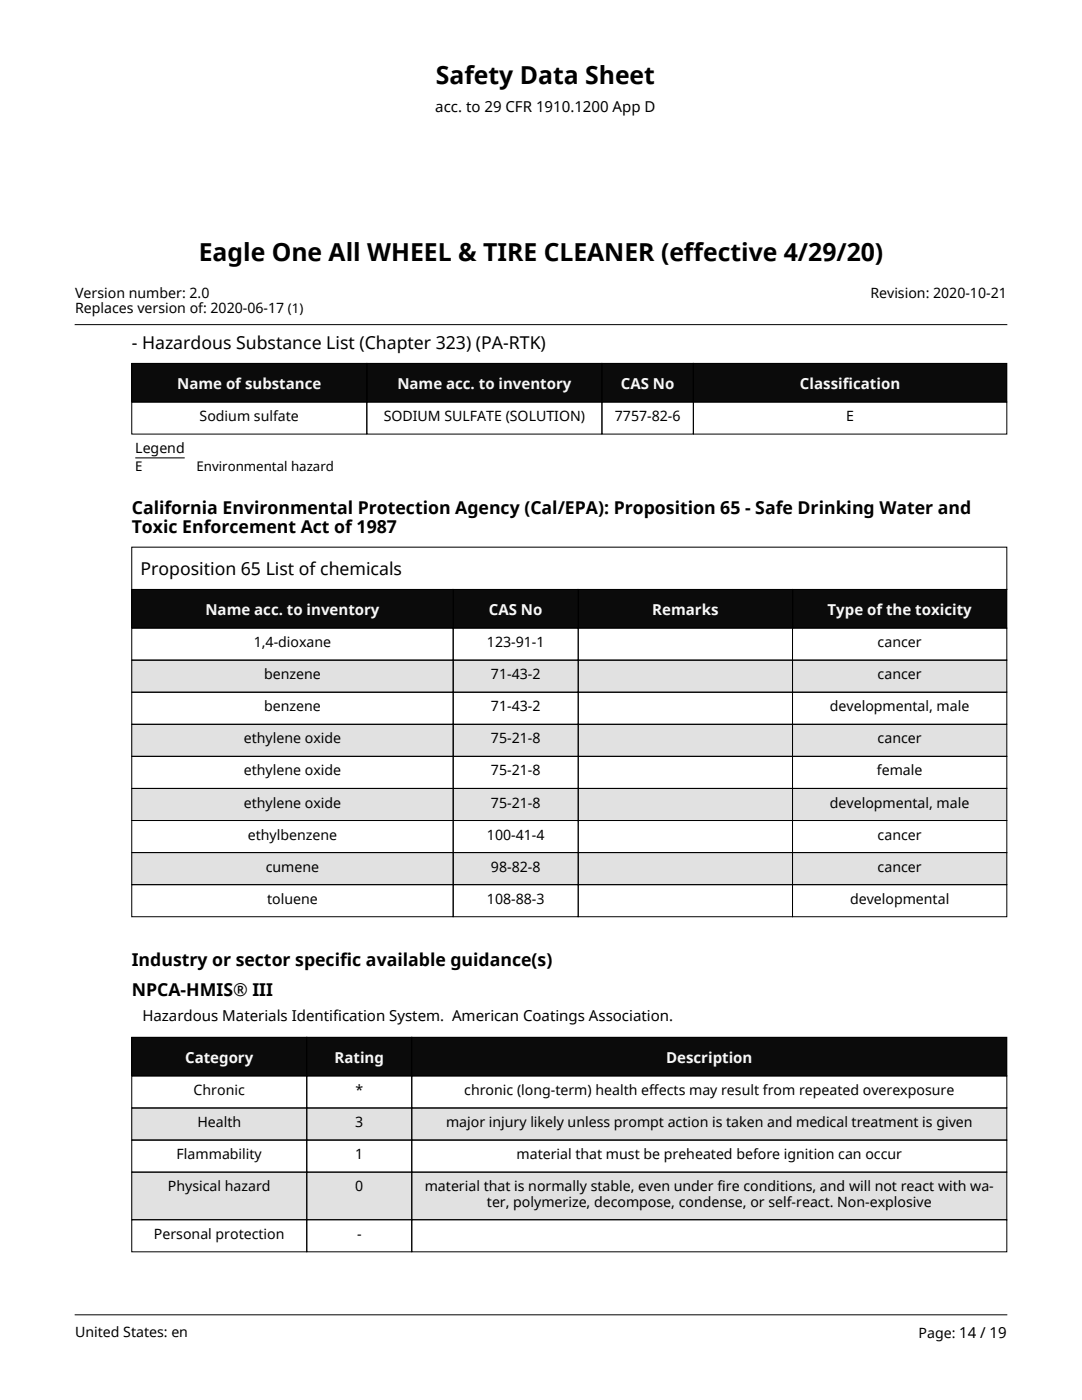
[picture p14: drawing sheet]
<svg xmlns="http://www.w3.org/2000/svg" width="216mm" height="279mm" viewBox="0 0 216 279" stroke-linecap="round" stroke-linejoin="round" font-family="sans-serif">
<defs><g id="words">
<g font-size="4.9">
<text x="87" y="16.8">Safety Data Sheet</text>
<text x="39.6" y="52.1">Eagle One All WHEEL &amp; TIRE CLEANER (effective 4/29/20)</text>
</g>
<g font-size="3.5">
<text x="26.3" y="69.7">- Hazardous Substance List (Chapter 323) (PA-RTK)</text>
<text x="26.3" y="102.5">California Environmental Protection Agency (Cal/EPA): Proposition 65 - Safe Drinking Water and</text>
<text x="26.3" y="106.4">Toxic Enforcement Act of 1987</text>
<text x="28.1" y="114.8">Proposition 65 List of chemicals</text>
<text x="26.3" y="192.8">Industry or sector specific available guidance(s)</text>
<text x="26.3" y="198.8">NPCA-HMIS® III</text>
</g>
<g font-size="3">
<text x="86.9" y="22.3">acc. to 29 CFR 1910.1200 App D</text>
<text x="28.4" y="203.8">Hazardous Materials Identification System. American Coatings Association.</text>
</g>
<g font-size="3" fill="#f7f8fc">
<text x="35.4" y="77.6">Name of substance</text>
<text x="79.3" y="77.6">Name acc. to inventory</text>
<text x="123.9" y="77.6">CAS No</text>
<text x="159.6" y="77.6">Classification</text>
<text x="41" y="122.7">Name acc. to inventory</text>
<text x="97.6" y="122.7">CAS No</text>
<text x="130.2" y="122.7">Remarks</text>
<text x="165.1" y="122.7">Type of the toxicity</text>
<text x="36.9" y="212.1">Category</text>
<text x="66.8" y="212.1">Rating</text>
<text x="132.9" y="212.1">Description</text>
</g>
<g font-size="2.8">
<text x="15" y="59.4">Version number: 2.0</text>
<text x="173.7" y="59.4">Revision: 2020-10-21</text>
<text x="15" y="62.5">Replaces version of: 2020-06-17 (1)</text>
<text x="39.8" y="84">Sodium sulfate</text>
<text x="76.6" y="84">SODIUM SULFATE (SOLUTION)</text>
<text x="122.7" y="84">7757-82-6</text>
<text x="168.8" y="84">E</text>
<text x="27" y="90.4">Legend</text>
<text x="50.6" y="129.2">1,4-dioxane</text>
<text x="97.2" y="129.2">123-91-1</text>
<text x="175.1" y="129.2">cancer</text>
<text x="52.7" y="135.6">benzene</text>
<text x="98" y="135.6">71-43-2</text>
<text x="175.1" y="135.6">cancer</text>
<text x="52.7" y="142">benzene</text>
<text x="98" y="142">71-43-2</text>
<text x="165.6" y="142">developmental, male</text>
<text x="48.7" y="148.4">ethylene oxide</text>
<text x="98" y="148.4">75-21-8</text>
<text x="175.1" y="148.4">cancer</text>
<text x="48.7" y="154.8">ethylene oxide</text>
<text x="98" y="154.8">75-21-8</text>
<text x="175" y="154.8">female</text>
<text x="48.7" y="161.2">ethylene oxide</text>
<text x="98" y="161.2">75-21-8</text>
<text x="165.6" y="161.2">developmental, male</text>
<text x="49.4" y="167.6">ethylbenzene</text>
<text x="97.2" y="167.6">100-41-4</text>
<text x="175.1" y="167.6">cancer</text>
<text x="53" y="174">cumene</text>
<text x="98" y="174">98-82-8</text>
<text x="175.1" y="174">cancer</text>
<text x="53.3" y="180.4">toluene</text>
<text x="97.2" y="180.4">108-88-3</text>
<text x="169.6" y="180.4">developmental</text>
<text x="38.6" y="218.5">Chronic</text>
<text x="70.9" y="218.5">*</text>
<text x="92.6" y="218.5">chronic (long-term) health effects may result from repeated overexposure</text>
<text x="39.4" y="224.9">Health</text>
<text x="70.9" y="224.9">3</text>
<text x="89" y="224.9">major injury likely unless prompt action is taken and medical treatment is given</text>
<text x="35.2" y="231.3">Flammability</text>
<text x="70.9" y="231.3">1</text>
<text x="103.1" y="231.3">material that must be preheated before ignition can occur</text>
<text x="33.5" y="237.7">Physical hazard</text>
<text x="70.9" y="237.7">0</text>
<text x="84.8" y="237.7">material that is normally stable, even under fire conditions, and will not react with</text>
<text x="193.6" y="237.7">wa-</text>
<text x="97.2" y="240.8">ter, polymerize, decompose, condense, or self-react. Non-explosive</text>
<text x="30.7" y="247.2">Personal protection</text>
<text x="71.2" y="247.2">-</text>
<text x="15" y="266.9">United States: en</text>
<text x="183.3" y="267.1">Page: 14 / 19</text>
</g>
<g font-size="2.6">
<text x="27" y="94.1">E</text>
<text x="39.2" y="94.1">Environmental hazard</text>
</g>
</g></defs>
<g fill="#040e12">
<path d="M26.3 72.5h46.9v7.7h-46.9z"/>
<path d="M73.2 72.5h46.9v7.7h-46.9z"/>
<path d="M120.1 72.5h18.3v7.7h-18.3z"/>
<path d="M138.4 72.5h62.5v7.7h-62.5z"/>
</g>
<path d="M26.3 72.5h46.9v7.7h-46.9zM73.2 72.5h46.9v7.7h-46.9zM120.1 72.5h18.3v7.7h-18.3zM138.4 72.5h62.5v7.7h-62.5zM26.3 80.2h46.9v6.4h-46.9zM73.2 80.2h46.9v6.4h-46.9zM120.1 80.2h18.3v6.4h-18.3zM138.4 80.2h62.5v6.4h-62.5z" fill="none" stroke="#000" stroke-width=".2"/>
<g fill="#040e12">
<path d="M35.4 74.4h28.7v4.1h-28.7z"/>
<path d="M79.3 74.4h34.7v4.1h-34.7z"/>
<path d="M123.9 74.4h10.7v4.1h-10.7z"/>
<path d="M159.6 74.4h20v4.1h-20z"/>
</g>
<path d="M27 91.4h9.9" fill="none" stroke="#000" stroke-width=".2"/>
<g fill="#040e12">
<path d="M26.3 117.6h64.1v7.7h-64.1z"/>
<path d="M90.4 117.6h25v7.7h-25z"/>
<path d="M115.4 117.6h42.7v7.7h-42.7z"/>
<path d="M158.1 117.6h42.8v7.7h-42.8z"/>
</g>
<g fill="#e1e1e1">
<path d="M26.3 131.7h64.1v6.4h-64.1z"/>
<path d="M90.4 131.7h25v6.4h-25z"/>
<path d="M115.4 131.7h42.7v6.4h-42.7z"/>
<path d="M158.1 131.7h42.8v6.4h-42.8z"/>
<path d="M26.3 144.6h64.1v6.4h-64.1z"/>
<path d="M90.4 144.6h25v6.4h-25z"/>
<path d="M115.4 144.6h42.7v6.4h-42.7z"/>
<path d="M158.1 144.6h42.8v6.4h-42.8z"/>
<path d="M26.3 157.3h64.1v6.4h-64.1z"/>
<path d="M90.4 157.3h25v6.4h-25z"/>
<path d="M115.4 157.3h42.7v6.4h-42.7z"/>
<path d="M158.1 157.3h42.8v6.4h-42.8z"/>
<path d="M26.3 170.2h64.1v6.4h-64.1z"/>
<path d="M90.4 170.2h25v6.4h-25z"/>
<path d="M115.4 170.2h42.7v6.4h-42.7z"/>
<path d="M158.1 170.2h42.8v6.4h-42.8z"/>
</g>
<g fill="none" stroke="#000" stroke-width=".2">
<path d="M26.3 109.2h174.6v8.4h-174.6zM26.3 117.6h64.1v7.7h-64.1zM90.4 117.6h25v7.7h-25zM115.4 117.6h42.7v7.7h-42.7zM158.1 117.6h42.8v7.7h-42.8zM26.3 125.3h64.1v6.4h-64.1zM26.3 131.7h64.1v6.4h-64.1zM26.3 138.1h64.1v6.4h-64.1zM90.4 125.3h25v6.4h-25zM90.4 131.7h25v6.4h-25zM90.4 138.1h25v6.4h-25zM115.4 125.3h42.7v6.4h-42.7z"/>
<path d="M115.4 131.7h42.7v6.4h-42.7zM115.4 138.1h42.7v6.4h-42.7zM158.1 125.3h42.8v6.4h-42.8zM158.1 131.7h42.8v6.4h-42.8zM158.1 138.1h42.8v6.4h-42.8zM26.3 144.6h64.1v6.4h-64.1zM26.3 151h64.1v6.3h-64.1zM26.3 157.3h64.1v6.4h-64.1zM90.4 144.6h25v6.4h-25zM90.4 151h25v6.3h-25zM90.4 157.3h25v6.4h-25zM115.4 144.6h42.7v6.4h-42.7z"/>
<path d="M115.4 151h42.7v6.3h-42.7zM115.4 157.3h42.7v6.4h-42.7zM158.1 144.6h42.8v6.4h-42.8zM158.1 151h42.8v6.3h-42.8zM158.1 157.3h42.8v6.4h-42.8zM26.3 163.8h64.1v6.4h-64.1zM26.3 170.2h64.1v6.4h-64.1zM26.3 176.6h64.1v6.4h-64.1zM90.4 163.8h25v6.4h-25zM90.4 170.2h25v6.4h-25zM90.4 176.6h25v6.4h-25zM115.4 163.8h42.7v6.4h-42.7z"/>
<path d="M115.4 170.2h42.7v6.4h-42.7zM115.4 176.6h42.7v6.4h-42.7zM158.1 163.8h42.8v6.4h-42.8zM158.1 170.2h42.8v6.4h-42.8zM158.1 176.6h42.8v6.4h-42.8z"/>
</g>
<g fill="#040e12">
<path d="M41 119.5h34.7v4.1h-34.7z"/>
<path d="M97.6 119.5h10.6v4.1h-10.6z"/>
<path d="M130.2 119.5h13.2v4.1h-13.2z"/>
<path d="M165.1 119.5h28.8v4.1h-28.8z"/>
</g>
<g fill="#e1e1e1">
<path d="M52.7 132.5h11.3v3.9h-11.3z"/>
<path d="M98 132.5h9.8v3.9h-9.8z"/>
<path d="M175.1 132.5h8.8v3.9h-8.8z"/>
<path d="M48.7 145.3h19.4v3.9h-19.4z"/>
<path d="M98 145.3h9.8v3.9h-9.8z"/>
<path d="M175.1 145.3h8.8v3.9h-8.8z"/>
<path d="M48.7 158.1h19.4v3.9h-19.4z"/>
<path d="M98 158.1h9.8v3.9h-9.8z"/>
<path d="M165.6 158.1h27.8v3.9h-27.8z"/>
<path d="M53 170.9h10.7v3.9h-10.7z"/>
<path d="M98 170.9h9.8v3.9h-9.8z"/>
<path d="M175.1 170.9h8.8v3.9h-8.8z"/>
</g>
<g fill="#040e12">
<path d="M26.3 207h34.9v7.7h-34.9z"/>
<path d="M61.2 207h21v7.7h-21z"/>
<path d="M82.2 207h118.7v7.7h-118.7z"/>
</g>
<g fill="#e1e1e1">
<path d="M26.3 221.1h34.9v6.4h-34.9z"/>
<path d="M61.2 221.1h21v6.4h-21z"/>
<path d="M82.2 221.1h118.7v6.4h-118.7z"/>
<path d="M26.3 233.9h34.9v9.5h-34.9z"/>
<path d="M61.2 233.9h21v9.5h-21z"/>
<path d="M82.2 233.9h118.7v9.5h-118.7z"/>
</g>
<g fill="none" stroke="#000" stroke-width=".2">
<path d="M26.3 207h34.9v7.7h-34.9zM26.3 214.7h34.9v6.4h-34.9zM61.2 207h21v7.7h-21zM61.2 214.7h21v6.4h-21zM82.2 207h118.7v7.7h-118.7zM82.2 214.7h118.7v6.4h-118.7zM26.3 221.1h34.9v6.4h-34.9zM26.3 227.5h34.9v6.4h-34.9zM26.3 233.9h34.9v9.5h-34.9zM61.2 221.1h21v6.4h-21zM61.2 227.5h21v6.4h-21zM61.2 233.9h21v9.5h-21z"/>
<path d="M82.2 221.1h118.7v6.4h-118.7zM82.2 227.5h118.7v6.4h-118.7zM82.2 233.9h118.7v9.5h-118.7zM26.3 243.4h34.9v6.4h-34.9zM61.2 243.4h21v6.4h-21zM82.2 243.4h118.7v6.4h-118.7z"/>
</g>
<g fill="#040e12">
<path d="M36.9 208.9h13.7v4.1h-13.7z"/>
<path d="M66.8 208.9h9.8v4.1h-9.8z"/>
<path d="M132.9 208.9h17.2v4.1h-17.2z"/>
</g>
<g fill="#e1e1e1">
<path d="M39.4 221.9h8.7v3.9h-8.7z"/>
<path d="M70.9 221.9h1.6v3.9h-1.6z"/>
<path d="M89 221.9h105.1v3.9h-105.1z"/>
<path d="M33.5 234.7h20.5v3.9h-20.5z"/>
<path d="M70.9 234.7h1.6v3.9h-1.6z"/>
<path d="M84.8 234.7h108.8v3.9h-108.8z"/>
<path d="M193.6 234.7h4.7v3.9h-4.7z"/>
<path d="M97.2 237.8h88.7v3.9h-88.7z"/>
</g>
<path d="M15 64.8h185.9M15 262.4h185.9" fill="none" stroke="#000" stroke-width=".2"/>
<use href="#words"/>
</svg>
